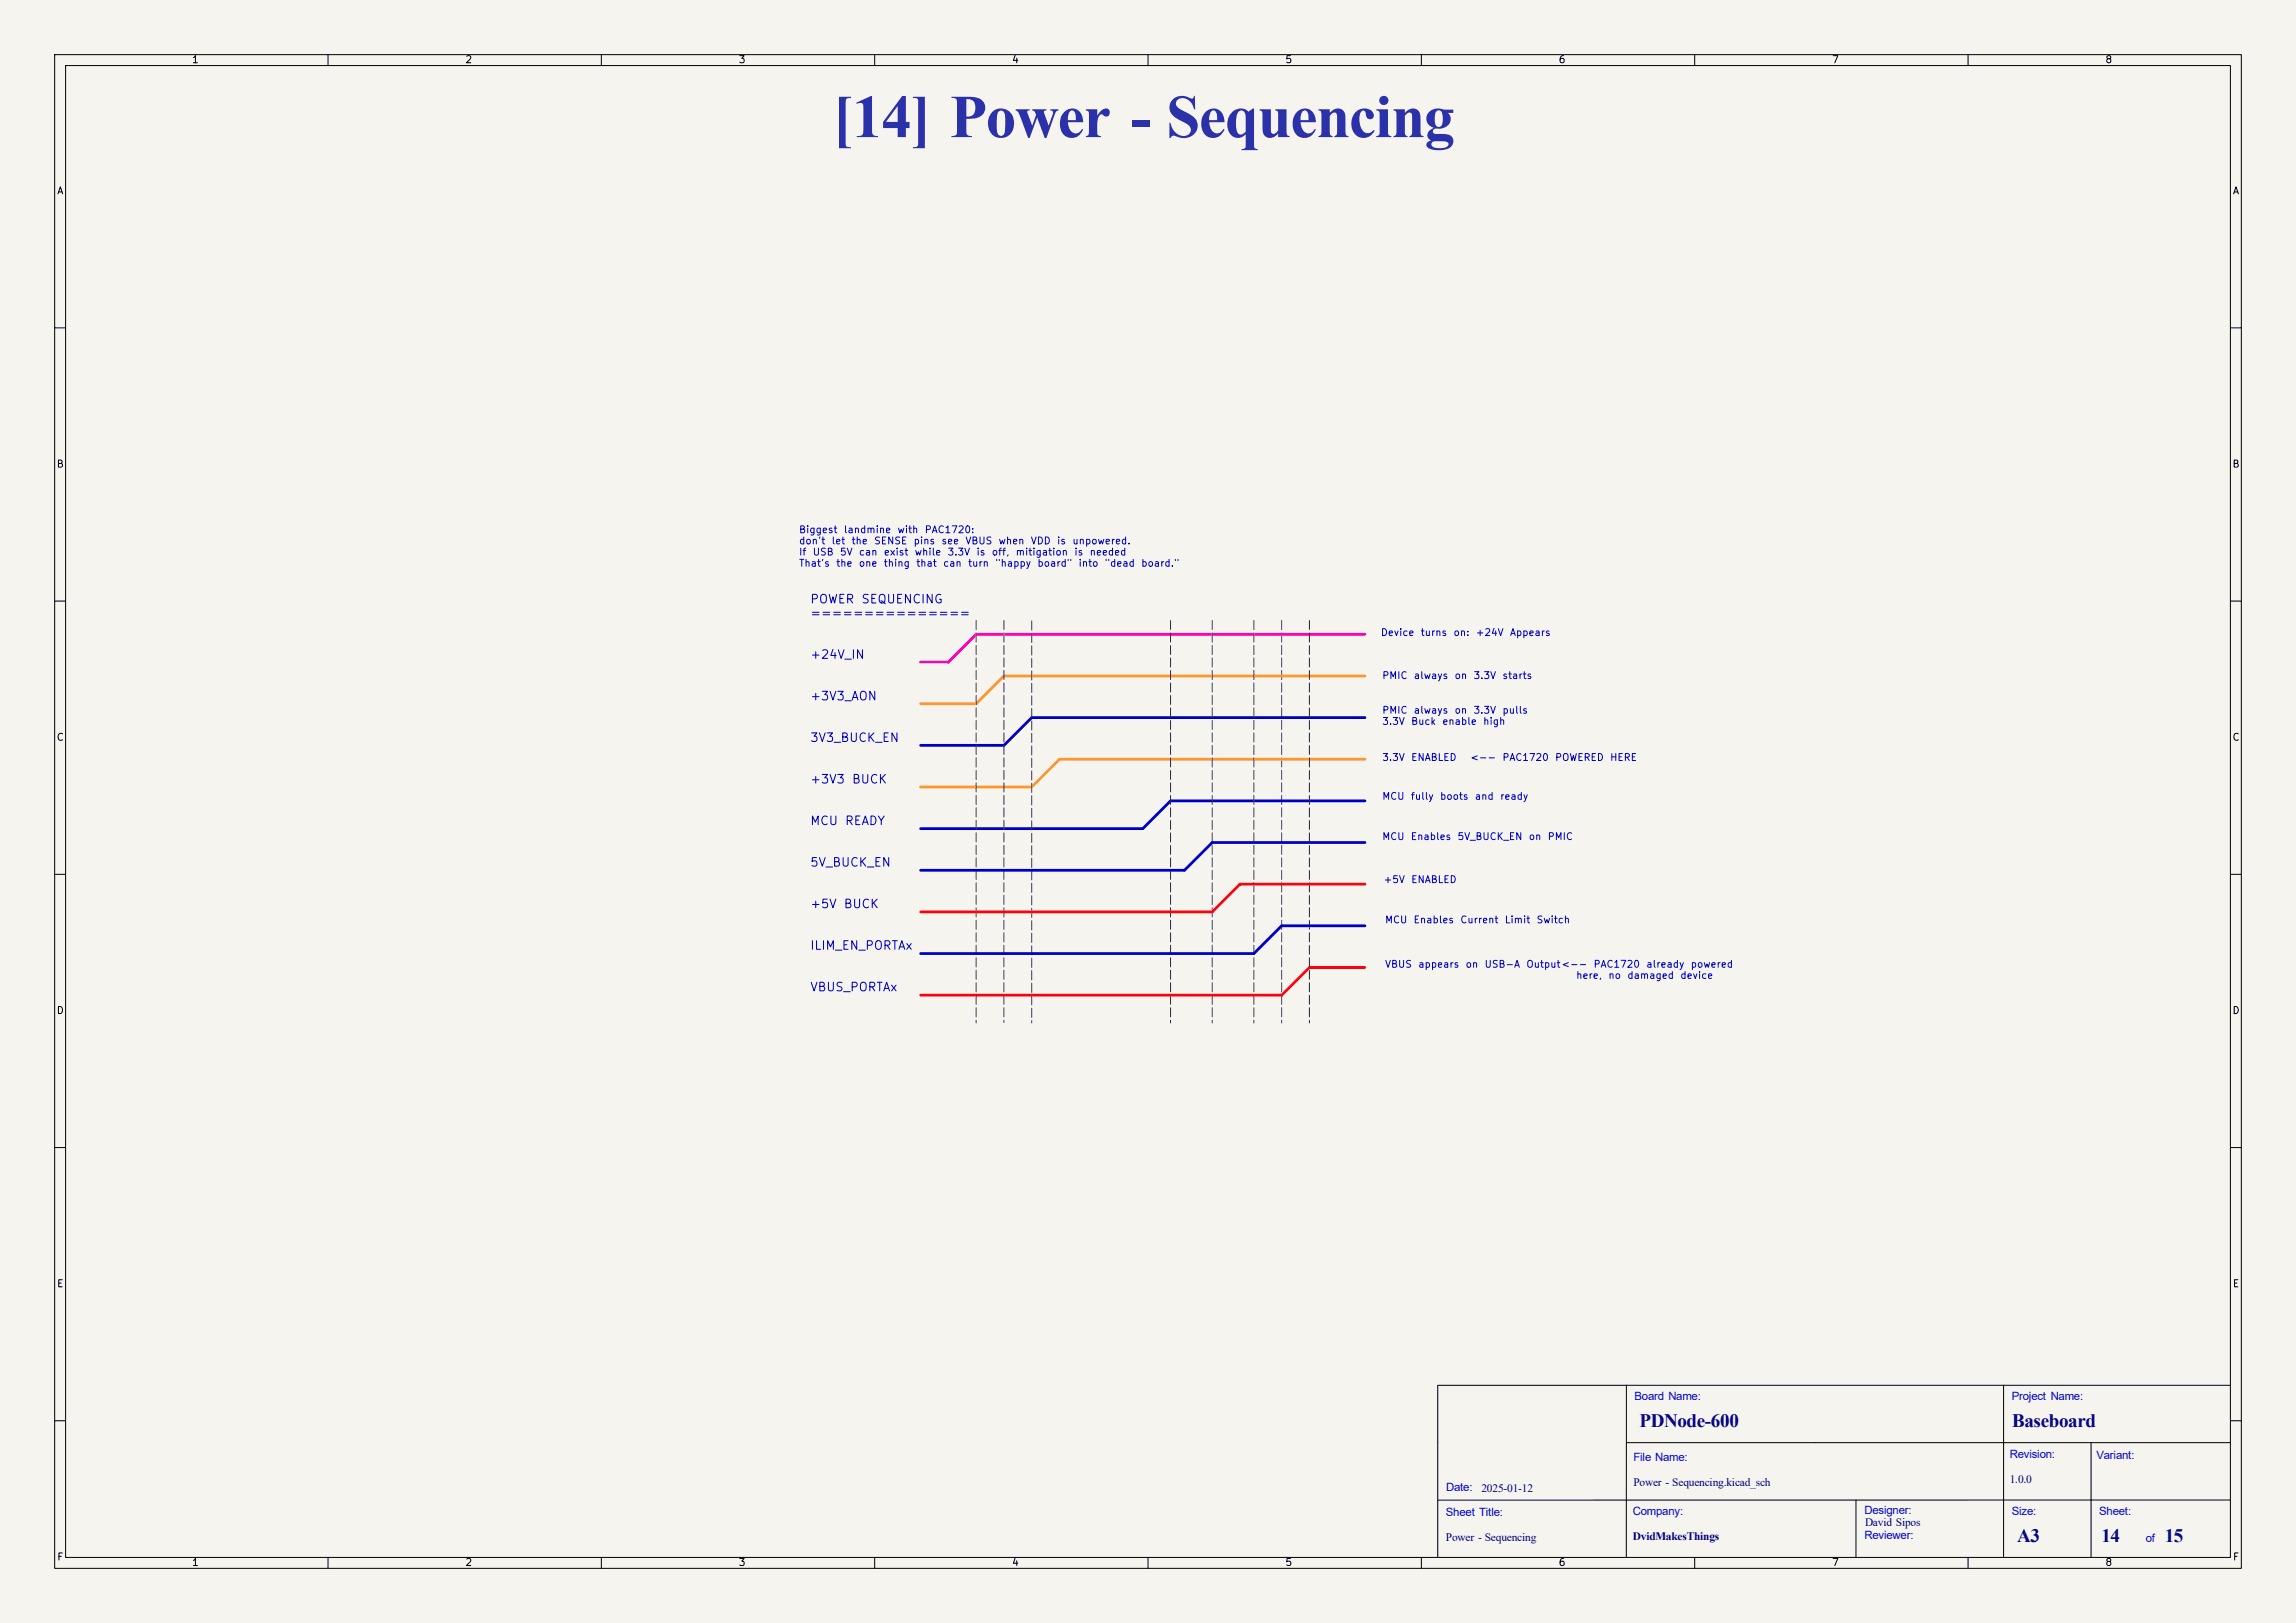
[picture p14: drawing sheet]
<svg xmlns="http://www.w3.org/2000/svg" width="420mm" height="297mm" viewBox="0 0 420 297" stroke-linecap="round" stroke-linejoin="round" font-family="sans-serif">
<defs><g id="words">
<text font-size="11.1" fill="#2b31a8" x="152.3" y="25.1">[14] Power - Sequencing</text>
<g font-size="3.5" fill="#00007f">
<text x="299.9" y="261.1">PDNode-600</text>
<text x="368.1" y="261.1">Baseboard</text>
<text x="369" y="282.1">A3</text>
<text x="384.4" y="282.1">14</text>
<text x="396" y="282.1">15</text>
</g>
<g font-size="2.1" fill="#00f">
<text x="299" y="256.2">Board Name:</text>
<text x="368" y="256.2">Project Name:</text>
<text x="298.8" y="267.4">File Name:</text>
<text x="367.6" y="266.9">Revision:</text>
<text x="383.5" y="267">Variant:</text>
<text x="264.5" y="272.9">Date:</text>
<text x="264.5" y="277.5">Sheet Title:</text>
<text x="298.7" y="277.3">Company:</text>
<text x="341.1" y="281.7">Reviewer:</text>
<text x="341.1" y="277">Designer:</text>
<text x="368" y="277.2">Size:</text>
<text x="384" y="277.2">Sheet:</text>
<text x="392.5" y="282.2">of</text>
</g>
<g font-size="2.1" fill="#00007f">
<text x="271" y="272.9">2025-01-12</text>
<text x="298.8" y="271.9">Power - Sequencing.kicad_sch</text>
<text x="367.6" y="271.4">1.0.0</text>
<text x="264.5" y="282">Power - Sequencing</text>
<text x="298.7" y="281.8">DvidMakesThings</text>
<text x="341.2" y="279.2">David Sipos</text>
</g>
<g font-size="1.6" fill="#0000c2">
<text x="148.1" y="110.8">POWER</text>
<text x="148.1" y="113.3">===============</text>
<text x="157.4" y="110.8">SEQUENCING</text>
<text x="148.1" y="121">+24V_IN</text>
<text x="148.1" y="128.6">+3V3_AON</text>
<text x="148.1" y="136.2">3V3_BUCK_EN</text>
<text x="148.1" y="143.8">+3V3</text>
<text x="155.7" y="143.8">BUCK</text>
<text x="148.1" y="151.4">MCU</text>
<text x="154.4" y="151.4">READY</text>
<text x="148.1" y="159">5V_BUCK_EN</text>
<text x="148.1" y="166.6">+5V</text>
<text x="154.2" y="166.6">BUCK</text>
<text x="148.1" y="174.2">ILIM_EN_PORTAx</text>
<text x="148.1" y="181.8">VBUS_PORTAx</text>
</g>
<g font-size="1.3">
<text x="35" y="11.9">1</text>
<text x="85" y="11.9">2</text>
<text x="135" y="11.9">3</text>
<text x="185" y="11.9">4</text>
<text x="235" y="11.9">5</text>
<text x="285" y="11.9">6</text>
<text x="335" y="11.9">7</text>
<text x="385" y="11.9">8</text>
<text x="10.3" y="35.9">A</text>
<text x="408.3" y="35.9">A</text>
<text x="10.3" y="85.9">B</text>
<text x="408.2" y="85.9">B</text>
<text x="10.3" y="135.9">C</text>
<text x="408.2" y="135.9">C</text>
<text x="10.3" y="185.9">D</text>
<text x="408.2" y="185.9">D</text>
<text x="10.3" y="235.9">E</text>
<text x="408.3" y="235.9">E</text>
<text x="10.3" y="285.9">F</text>
<text x="35" y="286.9">1</text>
<text x="85" y="286.9">2</text>
<text x="135" y="286.9">3</text>
<text x="185" y="286.9">4</text>
<text x="235" y="286.9">5</text>
<text x="285" y="286.9">6</text>
<text x="335" y="286.9">7</text>
<text x="385" y="286.9">8</text>
<text x="408.3" y="285.9">F</text>
</g>
<g font-size="1.3" fill="#0000c2">
<text x="146" y="97.9">Biggest</text>
<text x="146" y="99.9">don't</text>
<text x="146" y="102">If</text>
<text x="148.6" y="102">USB</text>
<text x="152" y="99.9">let</text>
<text x="153.5" y="102">5V</text>
<text x="154.2" y="97.9">landmine</text>
<text x="155.6" y="99.9">the</text>
<text x="157" y="102">can</text>
<text x="159.8" y="99.9">SENSE</text>
<text x="161.6" y="102">exist</text>
<text x="164.1" y="97.9">with</text>
<text x="167" y="99.9">pins</text>
<text x="167.2" y="102">while</text>
<text x="169" y="97.9">PAC1720:</text>
<text x="172.1" y="99.9">see</text>
<text x="173.2" y="102">3.3V</text>
<text x="176.5" y="99.9">VBUS</text>
<text x="178.5" y="102">is</text>
<text x="181.3" y="102">off,</text>
<text x="182.5" y="99.9">when</text>
<text x="185.7" y="102">mitigation</text>
<text x="188.4" y="99.9">VDD</text>
<text x="193.2" y="99.9">is</text>
<text x="196" y="99.9">unpowered.</text>
<text x="196.4" y="102">is</text>
<text x="199.2" y="102">needed</text>
<text x="146" y="104">That's</text>
<text x="152.8" y="104">the</text>
<text x="157" y="104">one</text>
<text x="161.5" y="104">thing</text>
<text x="167.5" y="104">that</text>
<text x="172.4" y="104">can</text>
<text x="177" y="104">turn</text>
<text x="181.9" y="104">&quot;happy</text>
<text x="189.6" y="104">board&quot;</text>
<text x="197.2" y="104">into</text>
<text x="202" y="104">&quot;dead</text>
<text x="208.6" y="104">board.&quot;</text>
<text x="252.5" y="116.7">Device</text>
<text x="259.8" y="116.7">turns</text>
<text x="265.8" y="116.7">on:</text>
<text x="269.8" y="116.7">+24V</text>
<text x="276.1" y="116.7">Appears</text>
<text x="252.7" y="124.6">PMIC</text>
<text x="258.5" y="124.6">always</text>
<text x="266" y="124.6">on</text>
<text x="269.4" y="124.6">3.3V</text>
<text x="274.7" y="124.6">starts</text>
<text x="252.7" y="130.9">PMIC</text>
<text x="258.5" y="130.9">always</text>
<text x="266" y="130.9">on</text>
<text x="269.4" y="130.9">3.3V</text>
<text x="274.7" y="130.9">pulls</text>
<text x="252.7" y="133">3.3V</text>
<text x="258" y="133">Buck</text>
<text x="263.7" y="133">enable</text>
<text x="271.2" y="133">high</text>
<text x="252.7" y="139.6">3.3V</text>
<text x="258" y="139.6">ENABLED</text>
<text x="268.8" y="139.6">&lt;--</text>
<text x="274.7" y="139.6">PAC1720</text>
<text x="284.3" y="139.6">POWERED</text>
<text x="294.4" y="139.6">HERE</text>
<text x="252.7" y="146.7">MCU</text>
<text x="258" y="146.7">fully</text>
<text x="263.3" y="146.7">boots</text>
<text x="269.7" y="146.7">and</text>
<text x="274.3" y="146.7">ready</text>
<text x="252.7" y="154">MCU</text>
<text x="258" y="154">Enables</text>
<text x="266.5" y="154">5V_BUCK_EN</text>
<text x="279.5" y="154">on</text>
<text x="283" y="154">PMIC</text>
<text x="253" y="161.9">+5V</text>
<text x="258" y="161.9">ENABLED</text>
<text x="253.2" y="169.3">MCU</text>
<text x="258.5" y="169.3">Enables</text>
<text x="267" y="169.3">Current</text>
<text x="275.1" y="169.3">Limit</text>
<text x="281" y="169.3">Switch</text>
<text x="253.2" y="177.4">VBUS</text>
<text x="259.3" y="177.4">appears</text>
<text x="268" y="177.4">on</text>
<text x="271.4" y="177.4">USB-A</text>
<text x="279.1" y="177.4">Output&lt;--</text>
<text x="288.2" y="179.4">here,</text>
<text x="291.4" y="177.4">PAC1720</text>
<text x="294.1" y="179.4">no</text>
<text x="297.6" y="179.4">damaged</text>
<text x="301" y="177.4">already</text>
<text x="307.3" y="179.4">device</text>
<text x="309.1" y="177.4">powered</text>
</g>
</g></defs>
<path d="M0 0h420v297h-420z" fill="#f5f4ef" stroke="#f5f4ef" stroke-width=".18"/>
<g fill="none" stroke="#000" stroke-width=".18">
<path d="M10 10h400v277h-400zM12 12h396v273h-396zM60 10v2M110 10v2M160 10v2M210 10v2M260 10v2M310 10v2M360 10v2M10 60h2M408 60h2M10 110h2"/>
<path d="M408 110h2M10 160h2M408 160h2M10 210h2M408 210h2M263 253.5v31.5M297.5 253.5v10.5M366.5 253.5v31.5M408 253.5h-144.9M10 260h2M297.5 264h110.5M297.5 264v21"/>
<path d="M339.5 274.5v10.5M382.5 264v21M408 260h2M408 274.5h-144.9M60 285v2M110 285v2M160 285v2M210 285v2M260 285v2M310 285v2M360 285v2"/>
</g>
<path d="M249.7 131.3h-61l-5.1 5.1h-15.2M249.7 146.6h-35.6l-5.1 5h-40.6M249.7 154.2h-28l-5 5.1h-48.3M249.7 169.4h-15.3l-5 5.1h-61" fill="none" stroke="#0000c2" stroke-width=".51"/>
<path d="M178.6 113.5v73.7M183.6 113.5v73.6M188.7 113.6v73.6M214.1 113.5v73.7M221.7 113.5v73.7M229.4 113.5v73.7M234.4 113.5v73.7M239.5 113.5v73.7" fill="none" stroke="#414141" stroke-width=".18" stroke-dasharray="1.7 .6"/>
<path d="M249.7 116.1h-71.1l-5.1 5.1h-5.1" fill="none" stroke="#ff00bd" stroke-width=".51"/>
<path d="M249.7 123.7h-66.1l-5 5.1h-10.2M249.7 138.9h-55.9l-5.1 5.1h-20.3" fill="none" stroke="#ff962a" stroke-width=".51"/>
<path d="M249.7 177h-10.2l-5.1 5.1h-66M249.7 161.8h-22.9l-5.1 5.1h-53.3" fill="none" stroke="#f01" stroke-width=".51"/>
<use href="#words"/>
</svg>
